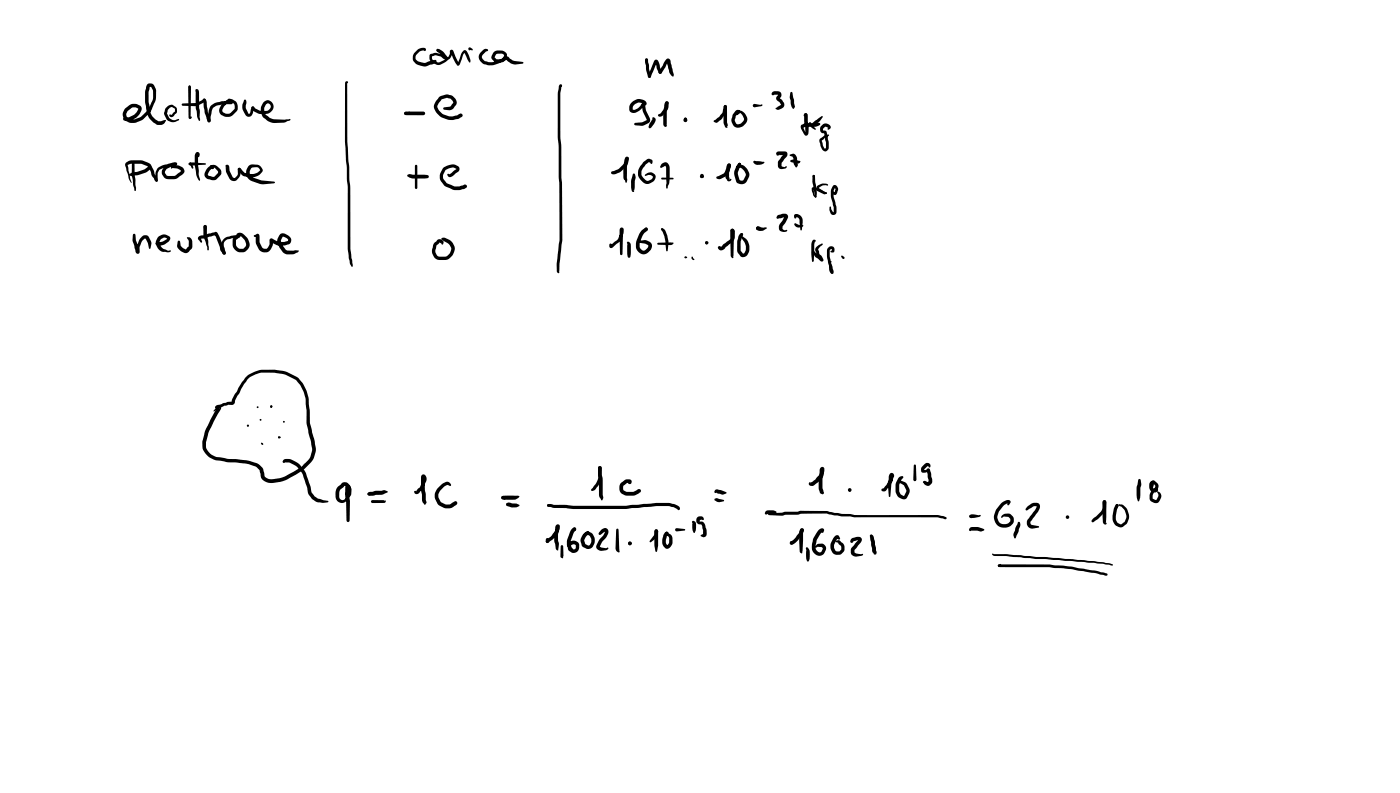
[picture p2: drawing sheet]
<svg xmlns="http://www.w3.org/2000/svg" width="337mm" height="190mm" viewBox="0 0 337 190" stroke-linecap="round" stroke-linejoin="round" font-family="sans-serif">
<g fill="#000">
<path d="M99.9 12.4l.3-.3a1.51 1.51 0 0 1 2.2-.3l-.3 .5-.2-.4v.2l-1 .3-.9 .9-.1 .9 .5 .5 1.6 .4 2.2-.7 .7 .1 .1 .2-.3 .5-1.2 .3a3 3 0 0 1-3.4-.1 1.8 1.8 0 0 1-.2-3zM105 11.8l.6 .1v.3l-.3 .2-.3-.1zM103.4 13.1l1.3-.4 1.4 .3 1 .5-.3 .3 .1 .3-.9-1-1-.8-.1-.2 .4-.4 1.2 .7 .8 1a.55 .55 0 0 1-.1 .8 .55 .55 0 0 1-.8-.2l-.5-.4-1.1-.3-1.1 .2 .1-.1 .2 1 1.5 .6 1.3-.6 .9-.7 .5-.9a.53 .53 0 0 1 0-.7 .53 .53 0 0 1 .7 0l1.5 3.3-.2-.2h-.2l.9-2.3 .5-.8 .3-.1 .4 .2 .6 1 .4 1.2-.1 .6-.3-.1-1.1-2.3h.2l-.5 .5-.9 2.5a.35 .35 0 0 1-.4 .2 .35 .35 0 0 1-.2-.4l-1-1.5-.4-1.4 .2 .1 .2-.2-.1 .8-.4 .7-1 .8a2.33 2.33 0 0 1-2.6 .7l-1.3-.8-.2-.7zM112.7 11.5l.2-.1 .5 .2a.26 .26 0 0 1 .3 .2 .26 .26 0 0 1-.2 .3 .26 .26 0 0 1-.3-.1l-.3-.1 .3-.2-.1 .3h-.4zM115.8 12.3l.7-.5 .8 .1v.3l-.5 .2-.7 .7a.8 .8 0 0 0 .1 1.3l.4 .3a3.8 3.8 0 0 0 3.1-.2l1-.5 .5-.8-.6-.3h-1.2l-.5 .8 .4 .5 1.3 .1 .8-.5a.66 .66 0 0 1 .6-.2 .66 .66 0 0 1 .5 .5l1 .5 2.1 .3 .2 .2-.2 .2-1.8 .2-.8-.2-.8-.5a.38 .38 0 0 1-.4-.5l-1 .6-1 .1a1.53 1.53 0 0 1-1.7-1l.4-1.2 .5-.5a2.63 2.63 0 0 1 2.5 .3 1.41 1.41 0 0 1-.7 2.2 4.8 4.8 0 0 1-4.6 .6 1.75 1.75 0 0 1-.4-3.1zM155.2 14.1h.5l.1 .3-.2 .4h-.4l-.1-.4zM157.4 14.5a.67 .67 0 0 1 .7 0 .67 .67 0 0 1 .3 .6l.7 2-.1 .5-.3 .1-.4-.3-.8-2.4h.4l-1.4 3.5-.4 .2-.2-.1-.1-.3 .2-.7zM155.2 14.1l.2-.1 .4 .4 .2 2.2 .5 1.7-.1 .3-.3 .1-.3-.3-.5-1.5-.2-2zM160.2 14.2a.63 .63 0 0 1 .7 0 .63 .63 0 0 1 .3 .6l.8 3.1-.1 .5-.5-.2-.5-.8-.5-2.3v-.3h.3l-1.6 2.7-.4 .2-.3-.1-.1-.3 .1-.3zM35.5 20.2a1.12 1.12 0 0 1 1.6 .5 5.3 5.3 0 0 1 0 4.2l-.8 1.7-1.2 1.3a4.7 4.7 0 0 1-3.8 1.6 2.03 2.03 0 0 1-1.7-1.5 2.03 2.03 0 0 1 .8-2.2l.5-.4a2.01 2.01 0 0 1 3.2 .7 3.8 3.8 0 0 1-3.2 3l-1-.1-.3-.4 .3-.3 1.3-.2a3.1 3.1 0 0 0 2-1.9l.1-.1a1.64 1.64 0 0 0-1.6-.2l-1 .7-.3 .7 .1 .7 .2 .3a2.03 2.03 0 0 0 2 .2l1.2-.4 1.5-1.5 1.2-2.4 .2-.7v-1.7l-.5-.9h-.4l.2-.1-.4 1.3v2.4l.5 2.7 .4 .8 .8 .7 .6 .4h.7a.92 .92 0 0 1 1.2-.1l-.8 .9-1.3 .1-1-.7-1.1-1.1-.3-.9-.5-2.8v-2.6zM31.8 38.9l.2-.1 .3 .4 .1 2.9 .3 3v.7l-.2 .1-.2-.1-.3-1.3-.3-2.4zM35.8 39.7l.5 .1 .5 .8 .4 1.2 .6 .8v1l-.2 .1-.3-.2-.8-1.3-.7-2h.2l-.3-.3z"/>
<path d="M39.9 25.9l.2-.2a1.19 1.19 0 0 1 1.6-.4l.6 .5 .2 .3v.9l-.5 .5a.64 .64 0 0 1-.6 .6 .64 .64 0 0 1-.7-.6l.5 .1 .8-.8v-.7l-.7-.4-.5 .2-.5 .6-.2 .8 .6 1 .9 .5 1.3-.2 .2 .2-.9 .4-.6 .2-1.4-.5-.8-1.6zM39.5 40.1l.1-.1a3.8 3.8 0 0 1 2.9-.9v.6l-.9 .1-1.6 .8-.4 .8 .4 .7 .4 .2 1.6-.1 1.5-1-.2-.4-.6-.3-1.2-.1a.27 .27 0 0 1-.5-.1 .27 .27 0 0 1 .3-.4l1.4-.2 1 .4a1.13 1.13 0 0 1 .6 1.2 1.13 1.13 0 0 1-1 .9l-1 .8-1.5 .1a1.7 1.7 0 0 1-1.7-2.4zM43.7 24.9l3.4-.2 1.6-.7 .4-.3 .4 .3-.3 .5-2 1-3.3-.1-.2-.1zM45.4 39.2l.4-.1-.1 .3v-.3l.7-.1 2.9 .2 .2 .2-.2 .2-3.5 .2-.1-.1v-.3l-.2 .3-.2-.3zM45.4 20.6h.4l.1 .3-.1 7.4-.1-.1a.25 .25 0 0 1 .4 .1 .25 .25 0 0 1-.3 .3l-.3-.1-.2-.3-.1-7.3zM47.1 21.4l.5 .1 .2 .6 .3 6.7-.2 .3-.5-1-.3-2.2-.1-3.9 .4-.1a.28 .28 0 0 1-.4 0 .28 .28 0 0 1 .1-.5zM47.1 36.7a.55 .55 0 0 1 .6-.1 .55 .55 0 0 1 .3 .5l-.3 .7-.4-.6h.4l.1 4.7 .3 1.3-.2 .2-.2-.2a13.8 13.8 0 0 1-.9-5.6zM48.8 23.8a.81 .81 0 0 1 .9 1.1l.3 2 .5 1.5a.58 .58 0 0 1-.3 1l-.2-.1-.8-2.1-.4-2.9 .2 .1-.3-.4zM50.7 25.4l1-.7 1.6-.4h2.2a.27 .27 0 0 0-.3 .2 .27 .27 0 0 0 .2 .3l-1 .2-.9 1.2 .1 .7 .7 .4h.7l.4-.2 1-1v-.5l-.2-.7-.7-.5-.5-.2-.5 .5-.2-.2a1.04 1.04 0 0 1 1-.8l.9 .3a1.56 1.56 0 0 1 1 1.6l-.1 .6-.2 .5-1 1-.7 .3a2.43 2.43 0 0 1-1.9-.3 1.32 1.32 0 0 1-.5-1.8 2.29 2.29 0 0 1 3.1-1.7l.1 .5-.3 .3h-2.3l-1.3 .4-.9 .5-.5 2-.1 1.1-.4 .4-.3-.4v-.9l.3-1.7zM54.3 39.7a.55 .55 0 0 1 .6 0 .55 .55 0 0 1 .2 .5l.1 .9 .7 1.5 .4 .2 .8-.8 .1-1.6 .3-.1 .3 .1v.5v-.2a2.58 2.58 0 0 1-1 2.7 1.27 1.27 0 0 1-1.7-.6l-.7-1.5-.1-1.2h.3l-.3-.1zM58.7 24a.6 .6 0 0 1 .6 .3 .6 .6 0 0 1-.1 .7l-.1 .9 .6 1.4 .4-.1 .4-1.4 .3-.2 .3 .3-.2 .7a1.07 1.07 0 0 1-.5 1.3 1.07 1.07 0 0 1-1.3-.2 3.1 3.1 0 0 1-.4-3.7zM60.5 25.7a.47 .47 0 0 1 .7 .2l1.3 .7h1.3a.97 .97 0 0 0 1.2-.5 .97 .97 0 0 0-.4-1.2l-.2-.1-.5 .3-.4 .8v.7l.4 1 .9 .7 1.2 .4 3.8-.1a.84 .84 0 0 1-.9 .6l-.7 .3-2.2 .1a4.3 4.3 0 0 1-2.6-1.3l-.3-.3a2.97 2.97 0 0 1 0-3.1 1.47 1.47 0 0 1 2.4-.2 1.47 1.47 0 0 1-.6 2.3l-.4 .3a4 4 0 0 1-3.5-.6l-.5-.5 .2 .1-.3-.4z"/>
<path d="M83.1 19.6a.27 .27 0 0 1 .4 0 .27 .27 0 0 1-.2 .4l.2-.1v14l.7 11.1v14.8l.6 3.8-.1 .5a1.66 1.66 0 0 1-.7-1.6l-.4-2.7v-14.8l-.7-11.1zM97.3 27l.4-.2h4.1l.3 .1 .1 .3-.1 .3-.3 .2h-4.1l-.4-.2zM97.3 27l1.2-.1v.3l-.5 .3a.56 .56 0 0 1-.9-.3zM99.8 39.7h.4l.1 .2v5.2l-.3 .3-.3-.3zM105.6 23.3l1.9-.6 1.1 .2 .6 .5a1.31 1.31 0 0 1 .1 2.2l-.4 .6-.6 .2-1.7-.1v-.4l1.7-.3 .7-.9-.2-.5-.5-.5-.8-.2-1.4 .4-.6 .9-.4 .8 .4 .9 .8 .8 1.5 .6 1 .1 1.1-.3 .7-.4 .5 .1a.84 .84 0 0 1-.7 1.1l-.6 .1a3.6 3.6 0 0 1-2.2 .1l-1.3-.4a3.1 3.1 0 0 1-1.9-3.2zM134.5 20.4l.1-.1a.33 .33 0 0 1 .5 .2 .33 .33 0 0 1-.4 .4l-.1-.3 .4 .2-.3 1.8v10.2l.2 2.5 .1 7.3 .1 1.3 .1 13.7-.8 7.6a.3 .3 0 0 1-.2 .5 .3 .3 0 0 1-.3-.4l-.1-2.1 .7-5.6-.2-22.3-.2-2.5v-10.2zM150.4 37.8l.3-.2 .3 .2 .2 .3-.4 .4 .3-.2-.4 1.8 .1 3.1-.3 .7-.6-1.3v-2.7l.2-1.5zM151.9 24.6a2.25 2.25 0 0 1 3.5 .2 .42 .42 0 0 1-.2 .5 .42 .42 0 0 1-.5-.2l.2-.3-.1 .2-.2-.1a1.49 1.49 0 0 0-1.5-.1l-.3 .1a1.26 1.26 0 0 0-.7 1.4l.5 .1a2.69 2.69 0 0 0 1.6-1.5l.4-.2 .4 .3 .3 1.5 .9 2 .1 .6-.4 .5-1.3 .6-2.1-.2v-.4l1.9-.2 1.1-.5v-.2a6.5 6.5 0 0 1-1.2-3.4l.2 .2 .3-.1a2.91 2.91 0 0 1-3.1 1.6 1.63 1.63 0 0 1 .2-2.4zM154.7 38.9l1.2-.8 .7 .2 .3 .3-.1 .7h-.4l-.1-.4 .1 .2-.5-.2-.9 1a2.19 2.19 0 0 0-.8 2.1l1 1.2 .7 .2 .8-.4 .3-.6-.5-.3-1.5 .1 .1-.3 .8-.4a1.2 1.2 0 0 1 1.3 .2 1.29 1.29 0 0 1 .3 1.4 1.29 1.29 0 0 1-1 .8 1.83 1.83 0 0 1-2.6-.8 2.89 2.89 0 0 1 .6-4zM156.9 28.2a.69 .69 0 0 1 .7 .4 .69 .69 0 0 1-.2 .9l-.9 1.2-.3 .2-.2-.1-.1-.3 .2-.7 .7-1.2 .1 .1zM160 24.4a.6 .6 0 0 1 .7 .3 .6 .6 0 0 1 0 .7 2.84 2.84 0 0 1-1.1 2.1 .85 .85 0 0 1-1.4 .2l1-.9a1.67 1.67 0 0 0 .7-2l.1 .2-.1-.3zM159 39.4a1.13 1.13 0 0 1 1.4-.3 1.13 1.13 0 0 1 .6 1.3l-.1 3.5-.6 1.4-.1-.1-.1-.5v-4.5l-.2-.4-.8 .5h-.4v-.2z"/>
<path d="M160 24.5l.3-.2 .3 .1 .1 .3-.3 .5 .2-.2-.3 1.8-.1 3.6a.53 .53 0 0 1-.7-.4l-.1-3.4 .3-1.6zM174.1 25.3a.56 .56 0 0 1 .6 .3 .56 .56 0 0 1 0 .6 3.8 3.8 0 0 1-1.1 2.3l-1.3 1-.7-.2-.1-.2 1.4-1 .7-.9zM174.1 25.3h.5a11.1 11.1 0 0 1 .2 4.1l.2 .8-.1 .1h-.2l.2 .2-.1 .2a.81 .81 0 0 1-.8-.9l-.1-.4a11.1 11.1 0 0 1 .2-4.1zM176.8 26.6a.58 .58 0 0 1 .9-.2 .58 .58 0 0 1 0 .9l-.7 .3 .3-.7 .1 .2-.5 .8-.3 .9 .3 .9 .4 .2 .8-.3 .8-1-.5-1.1-1-.7a.99 .99 0 0 1 1.6 .4l.5 .9 .2 .7-.3 .6-.6 .8a1.63 1.63 0 0 1-2.6-.2 2.72 2.72 0 0 1 .1-2.7zM177.5 39.2h.5l.2 .3-.8 1.8v.7l.4 1.4-.1-.2 .8 .2 .7-1.2 .1-.4-.9-1.3-1-.4a.27 .27 0 0 1-.3-.3 .27 .27 0 0 1 .3-.2h.8l.6 .2 .9 1 .4 1.2-.5 1.5a1.5 1.5 0 0 1-2.6 0l-.3-.7a2.99 2.99 0 0 1 .3-2.9zM181.1 25.1l.3-.1 1.3 .2 .4-.1 .2 .2-.3 .2-1.6 .3-.3-.1-.2-.3zM181.1 38.7l2.6 .2a1.49 1.49 0 0 1-1.8 .7l-.3-.1a.65 .65 0 0 1-.5-.8zM185.7 22.1l.4-.2h.8a.9 .9 0 0 1 .9 .5 .9 .9 0 0 1-.3 1.1l-.2 .2 .1-.1 .5 .3 .6 .8a.96 .96 0 0 1-.4 1.3l-1 .4-.7-.3 .1-.2 1.2-.7-.4-.7a.82 .82 0 0 1-.6-1.3l.3-.5h-.8l-.4 .2-.2-.1-.1-.2zM186.8 36.5l1.8-.1a.81 .81 0 0 1 .7 .7 .81 .81 0 0 1-.5 .8l-1 1.3 .1-.1v.8l.7 .2 .2-.1a.25 .25 0 0 1 .4 .2 .25 .25 0 0 1-.4 .3l-1.2 .1-.5-.4v-1.5l1.3-1.5v-.3l.2 .4h-1.4l.2-.4-.2 .4a.45 .45 0 0 1-.6-.2 .45 .45 0 0 1 .2-.6zM189.9 37.2l.7-.3a1.25 1.25 0 0 1 1 1.4l.1 1.1a.53 .53 0 0 1 0 .5 .53 .53 0 0 1-.5 .3l-.4-.9-.2-1.6-.7-.3zM190 38.5l1.1-.2 .9 .4a.31 .31 0 0 1 .5 .2 .31 .31 0 0 1-.4 .3l-.7 .1-1.2-.3-.2-.3zM190.1 22.1h.3l.5 1.9 .2 1.7-.4 .5-.4-.4-.4-2.3z"/>
<path d="M193.4 27.3l.3-.1 .3 .1v.5l-.5 .2-.2-.1-.1-.2zM193.4 27.3a.52 .52 0 0 1 .6 0 .52 .52 0 0 1 .2 .5v1.3a6.4 6.4 0 0 1 .1 3.1 .58 .58 0 0 1-.7 .4 .58 .58 0 0 1-.5-.6l-.6-1.3v-.4l.2-.3 1-.4 2.9-.1a.34 .34 0 0 1 .5 .2 .34 .34 0 0 1-.2 .4l-.8 .3-2.4 .1-.7 .2 .2-.2 .6 1.6-.2-.1-.3-2.8zM194.5 29.5h.4v.3v-.1a.28 .28 0 0 1-.3 .3 .28 .28 0 0 1-.1-.5zM194.5 29.5h.5l1.2 1.5-.1 .1h-.3l-.8-.5-.5-.7zM194.8 30l1.1-1 1.6-1.1 .3 .1-.8 1.1-1.3 1.2-.4 .1zM197.6 30.1a1.28 1.28 0 0 1 2 .2l.1 .5-.6 .4-.2-.2 .2-.4-.6-.2-.7 .6v.4h.6l.3 .3 .4 2.1a2.6 2.6 0 0 1-.1 2.2 .8 .8 0 0 1-1.4-.2l-.4-1a1.29 1.29 0 0 1 0-1.6l1.1-.7 1-.1a.51 .51 0 0 1-.7 .4l-1 1 .2 1.1 .5 .9 .3-.3v-1.2l-.5-2.4 .1 .1h-.2a.97 .97 0 0 1-.9-.6 .97 .97 0 0 1 .3-1.1zM30.3 39.1l.8-.5a7.1 7.1 0 0 1 4.4 .4 .97 .97 0 0 1 .9 .7 .97 .97 0 0 1-.4 1.1l-1 .7-2.5 .6a.84 .84 0 0 1-1.3-.2l.3-.3 .5-.1v.3l-.4 .2-.1-.4 3.2-.9 .9-.6-1.7-.8h-2.4l-.8 .3 .9 4.3-.6-1-.6-1.8-.3-1.4zM32 56.2l.3-.1 .3 .4 .1 1.3 .6 2.1 .1 .4-.4-.1-.2 .3 .1-1.3 .5-1.3 .9-1.3 .8-.1 .4 .1 .8 1.3 .1 .6-.3 1.3-.3-.1-.2-1.3-.6-1.1h-.3l-.6 .6-.6 1.6a1.17 1.17 0 0 1-.2 1.5 1.11 1.11 0 0 1-.9-1.2l-.5-2zM35.8 39.7h.4v.4a.27 .27 0 0 1-.4 .1 .27 .27 0 0 1 0-.5zM37.9 40.4l1-.6 1.7-.5 1.6-.3v.4l.2-.3 .2 .3-.1 .3h-.5l.2-.3 .1 .4-2.6 .4-1.4 .6-.4 .8v1.8l-.3 .3-.2-.1a4.2 4.2 0 0 1 .4-3.1zM38.1 56.9a1.76 1.76 0 0 1 2.8 .4l-.4 .8-1.3 .8-.6 .1-1-.2-.1-.1v-.3l1.7-.4 1-.8 .1 .2-.9-.3-.8 .4-.3 .8 .3 .8a2.71 2.71 0 0 0 2.2 1l.2 .1a.86 .86 0 0 1-1.3 .3l-.8-.1a2.69 2.69 0 0 1-1.5-2.1zM42.8 57.9h.4l.2 1.2 1.2 .8 .8-.7v-1.3l-.5-.8 .6-.1 .3 .2 .4 .7v1.3l-.1 .5-.4 .4a1.09 1.09 0 0 1-1.5 .6l-.3-.2a2.15 2.15 0 0 1-1.3-1.4z"/>
<path d="M45.4 39.2l.4-.1 .3 .2 .3 1.2-.3-.1-.3-.6-.4-.2zM47.8 56.9l.4-.3 1-.1 .9-.4 1.4-.3a.65 .65 0 0 1 .7 0 .65 .65 0 0 1 .3 .6l1.1 2.6 .2 .9 .4 .6-.3-.1 .4 .4-.4 .4-.4-.2-.5-.8-.2-.9-1.2-2.9h.4l-2.6 .9-1.2 .1v-.2l.4 .8-.2 .3-.4-.5a.62 .62 0 0 1-.2-.9zM49 54.2l.3-.2 .4 .4-.2 .9h-.2l-.3-.2zM49 54.2l.3-.2 .4 .4v2.1l.5 2.9v.6l-.2 .1-.2-.1v-.7l-.9-2.6zM50 40.2a.77 .77 0 0 1 .8-.5 .77 .77 0 0 1 .7 .6l-.4 .3-.8-.3 .7-.3-.2 .3 .1 .3a2.08 2.08 0 0 0-.9 1.4l.2 .3 1.3 .2 .9-.9v-.4l-.7-.8-1.2-.5 .1-.2 .7-.1 .5 .1 1.1 .9 .3 .6-.1 .7-.9 1a1.8 1.8 0 0 1-2.1 .2 1.29 1.29 0 0 1-1-1 1.29 1.29 0 0 1 .5-1.3zM57.3 40.4h.5l1 1.1 1.2 .3 1.5-.2 1-.7a.96 .96 0 0 0-1.2-.7l-.9 .2-.3 .7v.8l.5 .6 2.2 .8 3.2 .4v.3l-2.8 .3-.8-.1-2.2-.8-.7-.6-.3-.7a2.45 2.45 0 0 1 .4-2l.1-.2a2.32 2.32 0 0 1 2.6-.2 1.09 1.09 0 0 1 .6 1.8 3.3 3.3 0 0 1-3.6 1l-1.1-.4-.9-1.2 .2 .1-.2-.1zM56.9 56.1l.6-.2 .6 .1 1.5 1.4a1.9 1.9 0 0 1 .1 2.4l-.9 .7-1.2 .1a2.08 2.08 0 0 1-1.7-1.8l.1-1.5 .9-.8a.58 .58 0 0 1 .9 .2l-1.1 .9v1.3l.7 .8 1 .1 .7-.9-.1-.9-1.1-1.3-1-.2zM61.1 56.5l.3-.1a.55 .55 0 0 1 .6-.2 .55 .55 0 0 1 .4 .6v1.4l.6 1.2 .5 .3h.7a2.18 2.18 0 0 0 .6-2.1l.2-.3h.4l1.7 .8h1.2l.9-.2v-.5l-.9-.5h-.4l-.4 1 .4 1.1 .8 1 .4 .2h2.4a.27 .27 0 0 1 .3 .2 .27 .27 0 0 1-.3 .3l-.9 .4h-1.5l-1-.4-.9-1.2-.5-1.3v-.7l.4-.8a1.24 1.24 0 0 1 2.1-.2 1.16 1.16 0 0 1 .8 1.1 1.16 1.16 0 0 1-.8 1.1 4 4 0 0 1-4.2-.7 .4 .4 0 0 0 .6-.3 2.28 2.28 0 0 1-2.1 2.9 2.08 2.08 0 0 1-1.8-1.7l-.2-.8v-1.5l.2 .2h.2l-.7 .1h-.1zM98 42l.4-.2 3.6 .2h.7l.4 .4-.4 .4-3.5 .1-1.2-.5zM104.5 58.3l.3-.3a.87 .87 0 0 1 1.5-.3l.3 .4-.1 .6h-.3l-.2-.4 .2 .2-.6-.2-.6 .6-.2 .7a1.48 1.48 0 0 0 .2 1.7l.6 .3h1.7l.8-.7 .3-.8v-.6l-.5-.8-1.7-1.1a.5 .5 0 0 1 .2-.5 .5 .5 0 0 1 .5 0l1.1 .5a2.85 2.85 0 0 1 1.3 1.7 2.9 2.9 0 0 1-3.7 3.2 2.37 2.37 0 0 1-1.5-3.4zM106.6 40.3a2.67 2.67 0 0 1 3.8 0l-.1 .8-.7 .5a1.91 1.91 0 0 1-1.6 .9l-.4-.4v-.3l.5 .1 1.6-1.3a1.95 1.95 0 0 0-2.5 .2l-.6 1a1.3 1.3 0 0 0 .2 1.5l.6 .7 1.9 .8h1.1l1.4-.5 .3 .2 .2 .3-.1 .3-.6 .3-1.1 .3h-1.3l-2.2-1-.8-.9a2.06 2.06 0 0 1-.2-2.4zM149.1 54.8a.58 .58 0 0 1 .7 .1 .58 .58 0 0 1 .1 .7v.3a4.1 4.1 0 0 1-1.6 2.7l-.9 .7a.51 .51 0 0 1-.6 .3 .51 .51 0 0 1-.3-.5l.1-.5 .2-.1 .2 .1 .1 .5-.3-.2 1.7-1.4 .7-1.5v-.8l.3 .3 .3-.2-.2 5.9h-.5l-.1-.2-.1-5z"/>
<path d="M150.4 37.8l.3-.2 .3 .2a2.23 2.23 0 0 1-.4 2.1 4.1 4.1 0 0 1-3.4 2l-.3-.4 .1-.3 .6-.1a4.3 4.3 0 0 0 2.5-1.9l.2-1.1 .1 .3-.1-.3zM150.8 58.1l.2-.1 .4 .2 .2 .5v2.3l-.1 .8-.3 .1-.2-.1-.2-.8zM152.2 41.8h.4l.2 .8-.2 1v1.5l-.1 .6-.2 .1 .1 .2-.2 .1-.2-.1a3.5 3.5 0 0 1-.3-2.4zM155 54.8l.6-.1 .1 .4-.1 .2-.8 .2-.1-.2zM154.3 55.3l.7-.5-.1 .3 .4-.4 .4 .4-1.3 1.6-.6 1.5v.9a.92 .92 0 0 0 .4 1 .92 .92 0 0 0 1.1-.2l.5-.5v-.5l-.8-.4-1.8-.2-.1-.3 1.9-.3 1.1 .4a1.3 1.3 0 0 1 .2 2.1 1.93 1.93 0 0 1-2.5 .6 1.93 1.93 0 0 1-.9-2.4l.7-2.1zM158.1 58.4l3.2-.2 .5 .1 .1 .1-.6 .5-3.1-.1-.1-.1zM159 42.7h2.7l.2 .2-.2 .2h-2.5h-.2zM159 54.8h.2a2.23 2.23 0 0 1 1.2 1.7l.3 2-.2 1.7-.2 .2-.2-.2-.4-3.4-.8-1.7zM175 39.4l.3-.1a.64 .64 0 0 1 .4 .8l-.4 1.3-.7 .8-.7 .5a1.15 1.15 0 0 1-1.7 0l.1-.3 1.7-.8 .6-.8 .2-1.1 .2 .3-.2-.3zM175.7 55.1l.5-.2 .4 .5a2.79 2.79 0 0 1-.7 2.9l-1.5 1.1a1.02 1.02 0 0 1-1.7 .4v-.6l.2-.1 .5 .2 .5-.6 1.8-1.4 .1-1.7 .2 .2-.3-.1-.1-.3zM174.9 39.4l.4-.1 .3 .1 .1 .3-.4 .4 .3-.1-.3 1.2-.1 1.3a.38 .38 0 0 1 .1 .6h.2a.25 .25 0 0 1 .3 .2 .25 .25 0 0 1-.3 .2 .58 .58 0 0 1-.8-.5l-.3-.5v-1.4zM175.7 55.1l.3-.2 .4 .2 .1 .3-.2 .4 .1-.3-.1 6.3a.35 .35 0 0 1-.4 .1 .35 .35 0 0 1-.2-.4l-.2-5.9z"/>
<path d="M177.6 39.2h.4l.1 .3-.7 1-.2-.2zM178.1 56.1h.5l-.1 .6h-.4zM177.9 56.2l.3-.2 .3 .1 .1 .2-.3 .3h.2l-.2 .4a6.5 6.5 0 0 0-.3 3.2l.6 .7 .3-.1 .4-.7v-.9l-.3-1-1-1.5 .3-.1 1.2 1a3.5 3.5 0 0 1 .6 2.7l-.3 .7a1.12 1.12 0 0 1-.9 .8 1.12 1.12 0 0 1-1.1-.6l-.4-.4a8.2 8.2 0 0 1 .1-3.8zM181.8 54.6a.67 .67 0 0 1 1.1 .2l-.1 .3-.6 .2-.3-.2zM181.9 54.5l.3-.1 .4 .3-.1-.2 1.8 .2a1.58 1.58 0 0 1-2.5 .3zM186.8 51.8l.8-.3a1.06 1.06 0 0 1 1.1-.2 1.06 1.06 0 0 1 .8 .8l-.6 1.3-.7 .9-.1 .6a.88 .88 0 0 0 1.1 .4 .81 .81 0 0 1-1.2 .3l-.7-.4v-.9l1.3-2.3 .1 .2-1.7 .4-.4-.4zM191 51.5a1.55 1.55 0 0 1 2 2l-.2 1.7-.3 .1-.3-2.6-.3-.4-.6-.2 .2-.1-.1 .4h-.4l-.1-.5zM191 53.7l1.8 .4a.25 .25 0 0 1 .2 .3 .25 .25 0 0 1-.4 .1l-1.1 .1a.84 .84 0 0 1-.5-.9zM195.4 57.7a.36 .36 0 0 1 .5-.1 .36 .36 0 0 1 .1 .4l-.3 .2 .2-.1-.2 3.2-.1 1.4-.2 .2-.2-.2-.2-2.9 .1-1.3zM195.4 42.1h.4l.1 .2 .5 4.1a.74 .74 0 0 1-.4 1l-.7-3.6zM195.3 45.1l.7-.1 2.7 1.3-.1 .3-.5 .1-2.5-1.2v-.1l.2 1.3 .4 .6a.58 .58 0 0 1-.8-.6l-.2-.9zM196 47.1h.2v.3h-.3z"/>
<path d="M196.4 44.7l1.2-.6h.9a.32 .32 0 0 1 .4 .1 .32 .32 0 0 1 0 .4l-1.1-.1-1 .6 1.9 1.2v.2l-.1 .1-2.1-1-.2-.5zM200.3 44.6a.92 .92 0 0 1 1.1 .3 .92 .92 0 0 1-.1 1.2 .57 .57 0 0 1-.2 .6 .57 .57 0 0 1-.7 0 .76 .76 0 0 1-.3-1.1l.3 .6 .4 .1h-.2l.2-.8-.2-.4h.2l-.4 .7v1.3l.7 2.6v1.2a.75 .75 0 0 1-.6 .7 .75 .75 0 0 1-.8-.3l-.3-.9 .1-.8 .3 .1v.6l.5 .7 .1-.1v-1.1l-.2-1a4.8 4.8 0 0 1 0-4.1zM53.8 57.4l.6-.4 1.2-.4 1.9-.2 .3 .3-.3 .3-2.9 .5a1.52 1.52 0 0 0-.6 2.3l.3 1-.1 .2-.3 .2-.4-.4v-1a2.2 2.2 0 0 1 .3-2.4zM166.3 61.7h.2l.4 .6a.42 .42 0 0 1-.4 .1 .42 .42 0 0 1-.3-.4zM195.2 60.4a.71 .71 0 0 1 1 .5l1.4 1.3-.2 .3-.4-.7a1.28 1.28 0 0 1-.8-1.2 .89 .89 0 0 1 .1-1.3l1-.7a.26 .26 0 0 1 .3-.1 .26 .26 0 0 1 .2 .3 .26 .26 0 0 1-.3 .2l-.8 1 .3 1.1 .5 .4 .4 .7a.43 .43 0 0 1-.2 .6 .43 .43 0 0 1-.6-.2l-1.2-1-.5-.8 .3-.1-.1 1.8a.22 .22 0 0 1-.2 .4 .22 .22 0 0 1-.2-.4zM199.1 59.5a.82 .82 0 0 1 1.3-.1 .82 .82 0 0 1-.2 1.3l-.5-.1v-.3l.4-.1-.1 .1v-.5h-.3l-.2 .3v1.6l.8 3a.58 .58 0 0 1 .1 .7 .58 .58 0 0 1-.6 .4l-.5-.9 .1-1.7a.25 .25 0 0 1 .1-.4 .25 .25 0 0 1 .3 .2l.1 1.7 .3 .5h-.3l-.2 .3-.9-3.7v-1.8zM202.2 61.4l.8 .3v.5h-.5zM51.8 97.5l2.9-.9h1l.1-.7 1.1-1.8a11.9 11.9 0 0 1 3-4.1l2.6-1.1 3.4-.1 2.6 .4 1.6 .7a7.1 7.1 0 0 1 4.1 5.9l.3 2.7a12.9 12.9 0 0 0 .5 5.3l.9 3.5a5.2 5.2 0 0 1-1.4 4.1 18 18 0 0 1-7 4.3l-1.5 .3a2.47 2.47 0 0 1-3.4-2l-.2-1-.8-.8a12.4 12.4 0 0 0-5.9-1.1l-3.7-.5a4.3 4.3 0 0 1-3.3-3.3v-1.2l.6-2.5 1.3-2.7 1.7-3.1 .1 .3 .3 .1-1.3 .7-.1-.2 1-.9a.51 .51 0 0 1 .7-.2 .51 .51 0 0 1 0 .8l-2.8 5.2-.7 2.6v1.1a3.1 3.1 0 0 0 1.6 2l.9 .5 2.9 .5a15.8 15.8 0 0 1 7.2 1.2 2.17 2.17 0 0 1 1.3 1.7l.1 .4a1.36 1.36 0 0 0 1.7 1.5l2.1-.2 1.4-.5 3.7-2.2 1.8-1.8 .4-.7 .4-1.7-.3-2.1-.6-2a14.6 14.6 0 0 1-.4-5.5l-.2-1.4a7.4 7.4 0 0 0-1.3-4.4l-1.2-1.4-2.5-1.2-2-.4a9.7 9.7 0 0 0-5.1 .3l-1.3 .7a12 12 0 0 0-2.5 3.8l-1.1 1.8-.1 .7-.4 .3h-1.2l-2.9 .9-.2-.2zM68.1 110.5l.6-.2a5.6 5.6 0 0 1 5.2 4.4l.7 2.1 .3 1.4 .7 1 .9 .6 2.4 .6-.1 .3-1.1 .1a3.2 3.2 0 0 1-3-1.3l-.6-.9-.6-2.4a6.7 6.7 0 0 0-1.9-3.8l-2-1.3h-1.6l-.1-.2zM81.3 116.9l.6-.5a1.29 1.29 0 0 1 1.3-.5 1.29 1.29 0 0 1 1 .9v1.3l-1 .7-.2-.2 .5-.8v-.6l-.5-.4-.2-.1-1 .9-.2 .8-.1 1 .2 .5a.92 .92 0 0 0 1.6-.5l.5-.7v-1l-.4-.3 .5-.2v1.9l.2 1.3-.1 4.6-.3 .4-.4-.4-.3-7.8a.74 .74 0 0 1 .8-.6 .74 .74 0 0 1 .7 .8l-.1 1.4-.6 1a1.59 1.59 0 0 1-1.8 1 1.59 1.59 0 0 1-1.3-1.6v-1.4zM88.4 118.4l1.8-.5 2.2-.2 .8 .5-1.2 .6-1.6 .1-.8 .2h-.8l.2-.2-.3 .1-.3-.1zM88.4 118.4h.5l.1 .6-.2 .1-.4-.2z"/>
<path d="M101.4 114.2a.89 .89 0 0 1 1 .2 .89 .89 0 0 1 .1 1l-.8 2.1-.7 .5a.71 .71 0 0 1-.7 .7 .71 .71 0 0 1-.7-.7h.5l-.1-.1 .4-.4 .5-.4 .8-1.8-.1-.5h.3l.2-.2v.4a10.7 10.7 0 0 0 .3 3.9l.1 1.9-.4 .5-.6-.9-.1-1.6a10 10 0 0 1-.2-4.1zM105.5 117a2.4 2.4 0 0 1 2.3-1.2l.6 .5v.4l-.9-.2a3.1 3.1 0 0 0-2.1 3l.6 1.1 1.2 .6h.9l1.4-.8 .3 .1a.9 .9 0 0 1-.7 1.1l-.5 .4-.7 .1a3 3 0 0 1-2.1-.6 2.83 2.83 0 0 1-.3-4.5zM120.6 119.2l.6-.1h3.3l.4 .1-.2 .4a2.41 2.41 0 0 1-2.3 .5l-1.8-.2-.1-.3zM120.6 119.2l.3-.1 .3 .2 .4 .5-.1 .2-.9-.1-.1-.3zM143.9 112.1l.3-.1 .3 .1 .1 .3h-.4h.4v.7a5.5 5.5 0 0 1-1.6 4.6l-.7 .3-.2-.3 1-1.3a3.5 3.5 0 0 0 .7-2.5v-1.5h.4h-.4zM143.9 112.1l.3-.1a.95 .95 0 0 1 .4 1.2l.4 6.4-.3 .6-.6-.7-.1-.6v-3.6l-.2-1.3zM149.3 116l1-.8 .8-.1a.58 .58 0 0 1 .8 .6 .58 .58 0 0 1-.8 .5v-.3l.2-.1-.2 .1-.1-.2 .2 .3h-.5l-.8 .6-.1 .9 .2 .3 .7 .4h1.5l1.5-.7 .3 .1 .1 .3-.1 .3-1.6 .9h-1.9l-.8-.4a1.8 1.8 0 0 1-.4-2.7zM171.9 117.7l.5-.1 1 .2 1.1 .4 .1 .3-.8 .3-1.5-.4 .1-.1-.4 .2-.3-.3zM171.8 119.8l.6-.1 1.6 .4 .1 .2-1.5 .3-.8-.4zM197.3 112.3a.6 .6 0 0 1 .8 .1 .6 .6 0 0 1 .1 .7l-.5 1.4-1.1 1.4-.7 .5a.76 .76 0 0 1-.9 .4 .76 .76 0 0 1-.5-.7l.2-.3 .3 .4-.1-.3 .3-.1 .8-.6 1-1.2 .3-1.3a.42 .42 0 0 0 .6 .3l-.2 4.3 .4 1.1a.58 .58 0 0 1-.7 .2 .58 .58 0 0 1-.4-.6l-.2-.7v-2.3l.2-2.2zM214 113.8a.67 .67 0 0 1 .9 .1 .67 .67 0 0 1-.2 1 5.2 5.2 0 0 1-1.3 2.4l-.5 .7a.69 .69 0 0 1-1-.3l.1-.3 .5-.1 1.3-1.8 .4-1.2 .1 .1 .3-.1-.6 5-.3-.1-.3-3.2 .3-1.7zM216.1 114.7l.1-.1a.61 .61 0 0 1 1 0l-1 1.7v1.7l.3 .8 .9 .4 .4-1.1v-.4l-.5-1.1-1.4-.8 .7-.3 1 .3 .4 .5 .7 1.4-.1 .7-.4 .8a1.1 1.1 0 0 1-1.9 .4 1.97 1.97 0 0 1-1-1.8v-1.7z"/>
<path d="M219.7 111.7h.4l.1 .1 .1 3.4-.4 .4-.4-.4zM222.1 111.6a.76 .76 0 0 1 1.1-.4 .76 .76 0 0 1 .2 1.1l-.2-.4-.3 .1-.7 .7v.4l-.2-.2 .7-.1a.54 .54 0 0 1 .7-.2 .54 .54 0 0 1 .3 .7l.4 2.5-.6 .8a1.02 1.02 0 0 1-1.4-.3l-.2-.3a.44 .44 0 0 1 .3-.5 .44 .44 0 0 1 .5 .2l.4 .1-.1 .1 .3-.3-.5-2.6 .2 .2 .3-.1-.1 .1a1.33 1.33 0 0 1-1.8 0l.1-.8zM273.7 115.1h.4l.1 .2 .2 1-.3 1.2a4.4 4.4 0 0 1-.3 2.9h-.3a5.4 5.4 0 0 1-.3-3.1zM276.6 115.7l.8-.3 .9 .7 .2 .7-.2 1a1.1 1.1 0 0 1-1.4 .4 1.1 1.1 0 0 1-.6-1.2v-.3a.62 .62 0 0 1 .3-.9 .62 .62 0 0 1 .8 .3l-.2 .9-.2 .1-.3-.1-.2-.8a.4 .4 0 0 0 .7 .3l.1 1h.4l-.2 .2 .2-1-.6-.8-.6 .3zM277 117.6a.76 .76 0 0 1 .7-.5 .76 .76 0 0 1 .7 .4l-.1 .6h-.3l-.2-.5 .2 .2-.6 .5-.3 .7v.8l.9 .3 .4-.9-.1-.7a.27 .27 0 0 1 .1-.4 .27 .27 0 0 1 .4 .2l.4 .9-.4 1a1.03 1.03 0 0 1-1.5 .5 1.59 1.59 0 0 1-.6-2.6zM89.3 120.2h3.1v.2l.2-.2 .1 .2-.3 .4h-2.9l-.2-.1zM121.8 120.9l.5-.2 1.8 .3 .8 .3-.3 .4a2.83 2.83 0 0 1-2.3 0l-.5-.2-.1-.3zM121.8 120.9a.53 .53 0 0 1 .8 .3 .53 .53 0 0 1-.8 .3l-.1-.3zM133.7 126.1a.57 .57 0 0 1 .8 0 .57 .57 0 0 1 .1 .8l-.6 1.2-.9 1.2-.8 .6a.93 .93 0 0 1-1 .5 1.16 1.16 0 0 1 .8-1.3l1.3-1.5 .3-.6v-.5a.41 .41 0 0 0 .7 .3l-.3 1.6v1.5l.3 .8-.2 1.2a.29 .29 0 0 1-.4 .3 .29 .29 0 0 1-.2-.4l-.3-1.7-.1-1.7 .3-1.9zM131.6 121.2l.7-.1 .9 .2h2.8l1.8 .2h12.6l3.3-.3a31.6 31.6 0 0 1 7.5-.3l1.7 .6a.59 .59 0 0 1 .5 .5 .59 .59 0 0 1-.3 .6l-1.2-.8-.9-.2a32.5 32.5 0 0 0-7.2 .4l-3.4 .3h-12.7l-1.7-.2-2.8-.1-.8-.2a.56 .56 0 0 1-.8-.6zM131.3 129.3h.5l.2 .3-.1 .8-.3 .1-.4-.4zM131.6 121.2h.7l.2 .2v.2l-.7 .1h-.2z"/>
<path d="M134.9 131l.2-.1 .3 .3v2.5a.33 .33 0 0 1-.3 .5 .33 .33 0 0 1-.3-.4zM137.8 126.8l.3-.1 .4 .2-.1 .6h-.5l-.2-.4zM137.5 127l.6-.3 .4 .4-.4 .4h.2l-.4 .5-.7 1.9v.9l.2 .9 .5 .3 .4-.1 .1-.9a.82 .82 0 0 0-1.3 .2l.5 .6-.1 .2-.8-.5a1.33 1.33 0 0 1 .7-1.6 1.33 1.33 0 0 1 1.7 .5 1.49 1.49 0 0 1 0 1.8 1.49 1.49 0 0 1-1.8 .5l-.5-.4-.3-.5a3.7 3.7 0 0 1-.1-2.3l.7-1.9zM140.3 128.2a.84 .84 0 0 1 .8-.6 .84 .84 0 0 1 .8 .6l-.3 .3-.3-.2 .1 .2-.6 .5-.4 .8 .3 1-.1-.1 .7 .4 .4-.1 .5-.9-.1-.6-.3-.7-.6-.5-.7 .6a.48 .48 0 0 1-.2-.6 .48 .48 0 0 1 .5-.3l.5-.3 .8 .3 .7 1a1.95 1.95 0 0 1-1.6 2.9l-.9-.4a2.21 2.21 0 0 1 0-3.3zM144.5 127.3a.98 .98 0 0 1 1.5-.3 .98 .98 0 0 1 .1 1.5l-.3 .5a5.2 5.2 0 0 0-1.6 2.4l1.5 .3a.27 .27 0 0 1 .3-.2 .27 .27 0 0 1 .2 .3l-.5 .4-1.1 .1a1.04 1.04 0 0 1-1.1-.4 1.04 1.04 0 0 1 0-1.2l.6-1.1 .9-1 .5-.9-1.3 .8-.3-.3zM148.2 127.1l.2-.1 .3 .3 .2 4.6a.43 .43 0 0 1-.1 .7 .43 .43 0 0 1-.7-.3l-.1-.6zM157.5 127.2l.6 .1 .1 .3h-.4h.4l-.1 1.1-.4 .6-1.3 1-.3-.2 1.2-1.6v-.9h.5l-.5-.1zM157.4 127.3l.4-.2a1.03 1.03 0 0 1 .4 1.4v1.6a3.8 3.8 0 0 1-.3 2.4h-.3a11.5 11.5 0 0 1-.3-4.5zM160 127.8l.3-.1 .3 .2-.1 .8h-.4l-.2-.6zM159.9 127.9l.4-.2 .4 .4-.3 .4 .1-.1-.4 1.4v.7l.4 .5h-.2l.6-.6v-1.1l-.5-.6a.28 .28 0 0 1-.4-.2 .28 .28 0 0 1 .4-.3 1.09 1.09 0 0 1 1.3 1.1v1.1a1.26 1.26 0 0 1-1.8 1.2 2.5 2.5 0 0 1-.4-3zM162.4 127l.3-.1 1.8 .2 .2 .2-.2 .2-1.8 .2-.4-.4zM166.4 125.2a.83 .83 0 0 1 .9 1.1v1.1l-.3 .6h-.3a3 3 0 0 1-.3-2.2z"/>
<path d="M167.6 124.3l.4-.2a.78 .78 0 0 1 .8 0 .78 .78 0 0 1 .4 .8h-1v.4h.5a1.43 1.43 0 0 1 1 1.5l.2 1.4a.76 .76 0 0 1-.9 .9l-.6-.4 .6-.5v-.8l-.4-1.4-.9-.2a1.04 1.04 0 0 1-.2-1.3zM184 122.9l.6-.3h1.4l.6 .3 .1 .2-.1 .2-.6 .2h-1.4l-.4 .1-.4-.3zM184.7 123.4l3.3-.2 .8-.3h2.9l.7-.2 6.3 .1 1.9 .4 3.9 .3 .9 .2h19.9l1.5 .3 .7 .3 .1 .2-.3 .3-2-.5h-19.8l-1.2-.2-2.1-.1-3.5-.6h-6.2a3.7 3.7 0 0 1-2.5 .3h-1.3l-.7 .2-3.1-.1-.2-.1zM192.5 127l.3-.1 .3 .1 .2 .5-.5 1-.6 .7a2.93 2.93 0 0 1-2.1 1.6l-.2-.3 .1-.3 .4-.1h-.2l1-.9 1.2-1.8 .1 .3-.1-.4zM190 130.1h.5l.2 .4-.2 .2-.2 .2-.3-.2zM192.5 127l.3-.1 .3 .1 .2 .3-.4 .5 .2-.2-.3 4.9a.31 .31 0 0 1-.2 .5 .31 .31 0 0 1-.3-.4l-.2-4.7zM193.8 131.5a.99 .99 0 0 1 .8 1l.1 1.2a1.1 1.1 0 0 1-.5 1.2 2.28 2.28 0 0 1-.4-2.3zM196.8 127.3l.1-.1a.61 .61 0 0 1 1-.2 .61 .61 0 0 1-.2 1l-.2-.1-.2-.5 .2 .3 .2 .1-.7 .8-.7 1.2v.4a2.19 2.19 0 0 0 0 2 .68 .68 0 0 0 .6 .5 .68 .68 0 0 0 .6-.3l.3-.6-.2-.4-.9-.1-.5 .2-.2-.1 .5-.7 1.1-.1a1.19 1.19 0 0 1 .8 1.8l-.2 .3a1.63 1.63 0 0 1-1.7 .8 1.63 1.63 0 0 1-1.3-1.4v-1.2l.3-1.4zM200.6 128.9l.5-.3h.3l.6 .8-.3 .2-.7-.3 .4 .1-.9 1.6v.6l.4 .8 .9 .1 .4-.5-.1-.9-.6-.7-.5-.2v-.3l.7-.1 .6 .5a1.26 1.26 0 0 1 .7 1.1v.9l-.5 .6a1.65 1.65 0 0 1-2.5-.3 2.95 2.95 0 0 1 .6-3.7zM204.7 129.4l.8-.3a.98 .98 0 0 1 1.1-.2 .98 .98 0 0 1 .6 .9l-1.8 2.4v.5l.5 .3h1.4l.2 .2-.4 .3-1.2 .2a1.14 1.14 0 0 1-1.4-1l.2-1.1 1.7-2 .1 .2-1.3 .2-.5 .4-.3-.3zM209.2 128.5h.5v.4a.31 .31 0 0 1-.5 .1 .31 .31 0 0 1 0-.5zM209.2 128.5l.4-.1 .4 .5 .7 3.7a.46 .46 0 0 1-.1 .5 .46 .46 0 0 1-.5 .1l-.4-.8-.6-3.3h.3l-.3-.4z"/>
<path d="M233.1 126.8l.6-.2h1.4l1.5 .5v.2a1.32 1.32 0 0 1-1.6 .2l-1.3-.1-.5 .2-.3-.3zM233.1 123.8a1.56 1.56 0 0 1 1.7-.1l1 .1a.83 .83 0 0 1-1 .5l-1.3 .1 .1-.2-.3 .2-.3-.3zM233.1 123.8h.5l.1 .6-.2 .1-.4-.2zM238.5 133.1l.1-.1 .4 .1h3l7 .7h2.5l9.1 .8 4.7 .5 1.5 .2 .8 .4-.3 .2-2.1-.5-4.6-.4-9.1-.7h-2.6l-7-.7h-2.7l-.5-.2zM239.9 135.7l12.3-.1 5.4 .5 6 1 2.4 .6a.33 .33 0 0 1 .1 .5 .33 .33 0 0 1-.5 .1l-2.5-.7-7.5-1.1-3.4-.3h-11.8l-.4-.1zM239.9 135.7l.5 .1-.1 .3-.4-.1zM239.9 135.7l.6-.2 .2 .2-.6 .5-.2-.1zM240.6 121a1.85 1.85 0 0 1 2.3-.7v.5l-.5 .6-.3-.2 .2-.6 .1 .3a2.29 2.29 0 0 0-1.5 1l-.8 1a2.05 2.05 0 0 0-.1 2.3 1.76 1.76 0 0 0 2.4 .5l.5-.5v-.5l-.4-.5-1.1-.1-.4 .2a.27 .27 0 0 1-.4-.2 .27 .27 0 0 1 .3-.3l.7-.4 1.3 .1 .7 .8 .1 1a2.56 2.56 0 0 1-3.6 1.1 2.56 2.56 0 0 1-.8-3.7zM244.7 125.4a.62 .62 0 0 1 .6 .4 .62 .62 0 0 1-.1 .7l-1 2.8h-.4l-.2-1zM246.9 121.7a2.56 2.56 0 0 1 2.5-.9 .98 .98 0 0 1 .4 1.6l-2.1 3 .2 .6 1.8 .4 .1 .2-1.6 .4a1.32 1.32 0 0 1-1.4-1.2l.2-.9 1.8-2.4 .4-.9-.8 .1-1.6 .9-.3-.2zM265.2 120.3l.3-.2 .3 .2 .1 .3h-.4h.4a4.3 4.3 0 0 1-2.1 4.2l-1.1 .7-.3-.3 .4-.6 2-1.9 .3-.7v-1.4h.4h-.4zM265.2 120.3l.3-.2a.9 .9 0 0 1 .4 1.2v2.9v1.2l-.2 .2a.25 .25 0 0 1 .2 .4 .25 .25 0 0 1-.4 0l-.4-.6a18.2 18.2 0 0 1 .1-5.1z"/>
<path d="M268.3 121.1l.5 .1 .1 .2-.6 1-.2-.3zM268.3 121.1h.2a.81 .81 0 0 1 0 1.3l-.2 1.3a1.78 1.78 0 0 0 .6 2l.6 .3 .8-.6 .5-1.1-.4-1.6-.9-1a.35 .35 0 0 1-.4-.1 .35 .35 0 0 1 0-.5l.8 .2 .8 .7 .7 1.8v.8l-.5 1.1-1.2 1a2.22 2.22 0 0 1-2.2-3.1l.3-1.5z"/>
<circle cx="158.7" cy="17.3" r=".4"/>
<circle cx="45.6" cy="20.8" r=".26"/>
<circle cx="177.8" cy="39.5" r=".37"/>
<circle cx="182.2" cy="54.8" r=".42"/>
<circle cx="195.6" cy="42.3" r=".29"/>
<circle cx="198.6" cy="46.4" r=".19"/>
<circle cx="138.1" cy="127.1" r=".4"/>
<circle cx="160.3" cy="128.1" r=".39"/>
</g>
<g fill="#000">
<path d="M164.5 28.4l.3-.2a.68 .68 0 0 1 .3 1l-.3 .2-.4-.2-.1-.3z" fill-rule="evenodd"/>
<path d="M168.2 42.3l.5-.3 .5 .3-.1 .4-.4 .1-.3-.1z" fill-rule="evenodd"/>
<path d="M168.3 42.2l.9 .1-.1 .4-.4 .1-.3-.1z" fill-rule="evenodd"/>
<path d="M169.6 58l.3-.1 .2 .4-.2 .4-.3-.1-.1-.3z" fill-rule="evenodd"/>
<path d="M164.6 61.7h.5l.1 .2-.4 .1z" fill-rule="evenodd"/>
<path d="M65 97.5h.4l-.1 .5-.2-.1z" fill-rule="evenodd"/>
<path d="M64.9 97.6h.6l-.3 .4z" fill-rule="evenodd"/>
<path d="M62.9 106.3l.1 .2-.1 .1-.2-.1z" fill-rule="evenodd"/>
<path d="M62.8 106.6l.2-.2 .2 .2-.2 .2z" fill-rule="evenodd"/>
<path d="M63 106.4l.3 .2-.1 .3-.4-.2z" fill-rule="evenodd"/>
<path d="M66.9 104.9h.5l.1 .2-.6 .1z" fill-rule="evenodd"/>
<path d="M204 117.6h.5l.1 .2-.2 .3-.5-.3z" fill-rule="evenodd"/>
<path d="M203.8 117.7h.9a.45 .45 0 0 1-.7 .3z" fill-rule="evenodd"/>
<path d="M151.1 130.2l.3-.1 .5 .4-.5 .5-.3-.1-.1-.4z" fill-rule="evenodd"/>
<circle cx="164.8" cy="28.6" r=".41"/>
<circle cx="168.7" cy="42.2" r=".45"/>
<circle cx="169.9" cy="58.3" r=".42"/>
<circle cx="164.8" cy="61.8" r=".21"/>
<circle cx="61.9" cy="97.8" r=".23"/>
<circle cx="65.2" cy="97.6" r=".27"/>
<circle cx="59.6" cy="102.3" r=".28"/>
<circle cx="62.6" cy="100.9" r=".23"/>
<circle cx="67.1" cy="105.1" r=".25"/>
<circle cx="68.2" cy="101.3" r=".23"/>
<circle cx="204.3" cy="117.7" r=".45"/>
<circle cx="151.4" cy="130.5" r=".48"/>
<circle cx="256.6" cy="124.2" r=".45"/>
</g>
</svg>
